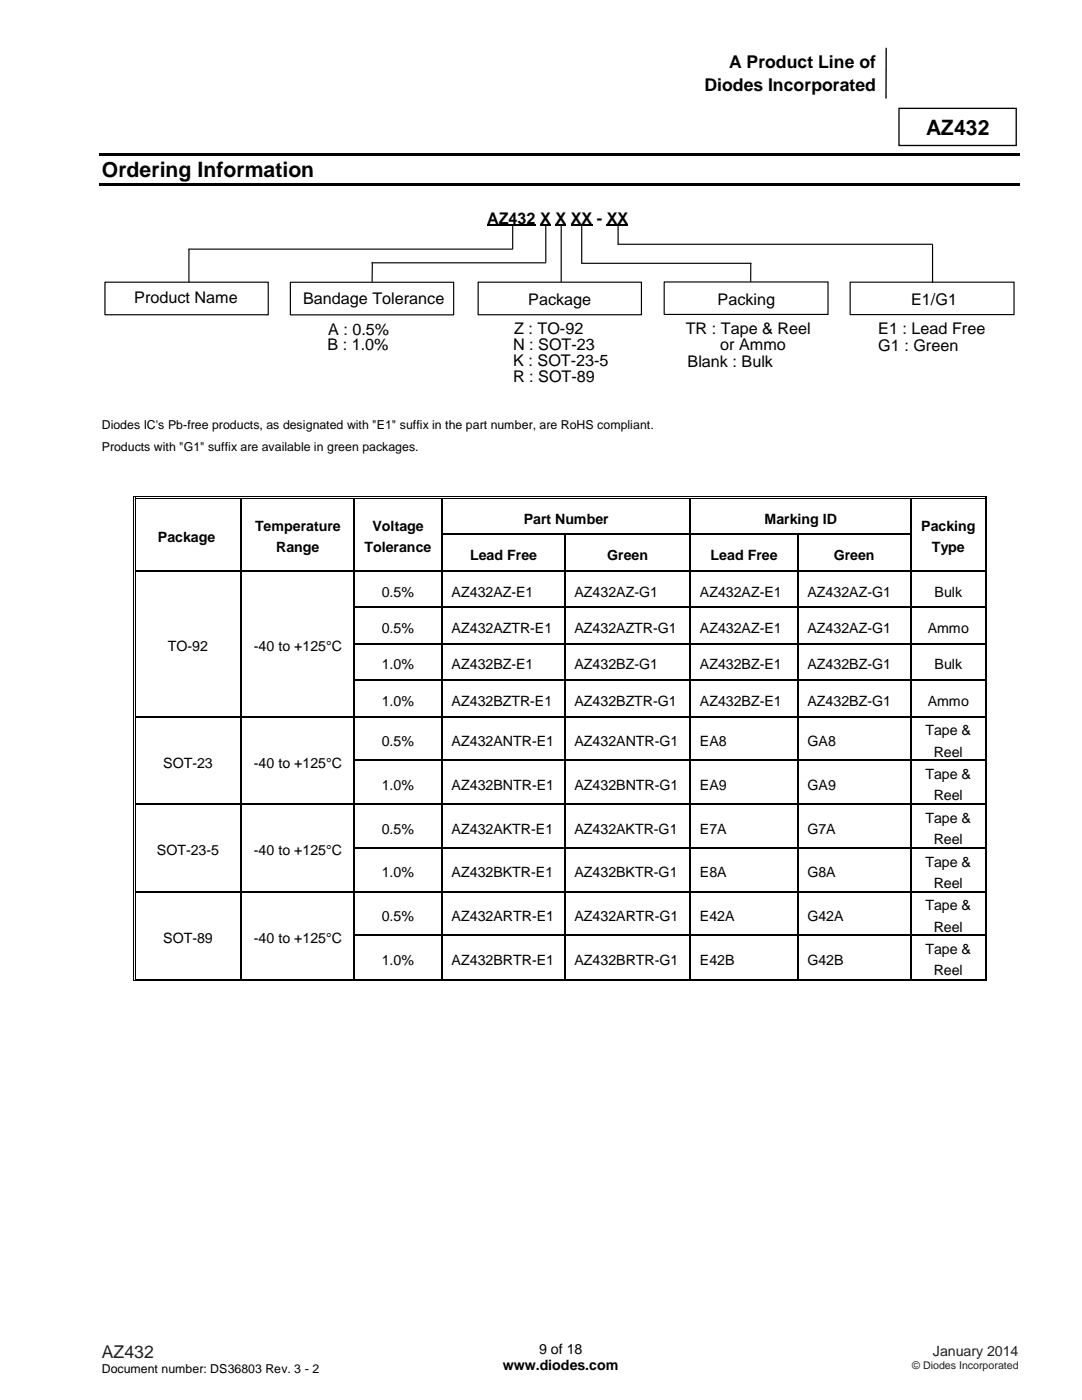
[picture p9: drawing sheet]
<svg xmlns="http://www.w3.org/2000/svg" width="216mm" height="279mm" viewBox="0 0 216 279" stroke-linecap="round" stroke-linejoin="round" font-family="sans-serif">
<defs><g id="words">
<g font-size="4.2">
<text x="184.8" y="26.9">AZ432</text>
<text x="20.3" y="35.3">Ordering Information</text>
</g>
<g font-size="3.5">
<text x="145.5" y="13.6">A Product Line of</text>
<text x="140.6" y="18.1">Diodes Incorporated</text>
</g>
<text font-size="3.5" fill="#231f20" x="20.3" y="270.9">AZ432</text>
<g font-size="3.2">
<text x="97.2" y="44.6">AZ432 X X XX - XX</text>
<text x="26.8" y="60.4">Product Name</text>
<text x="60.5" y="60.6">Bandage Tolerance</text>
<text x="105.4" y="60.8">Package</text>
<text x="143.2" y="60.8">Packing</text>
<text x="181.8" y="60.8">E1/G1</text>
<text x="65.4" y="69.9">B : 1.0%</text>
<text x="65.5" y="66.8">A : 0.5%</text>
<text x="102.4" y="69.8">N : SOT-23</text>
<text x="102.6" y="66.6">Z : TO-92</text>
<text x="136.8" y="66.6">TR : Tape &amp; Reel</text>
<text x="143.7" y="69.8">or Ammo</text>
<text x="175.3" y="70.1">G1 : Green</text>
<text x="175.3" y="66.6">E1 : Lead Free</text>
<text x="102.4" y="76.2">R : SOT-89</text>
<text x="102.4" y="73">K : SOT-23-5</text>
<text x="137.2" y="73.2">Blank : Bulk</text>
</g>
<g font-size="2.8">
<text x="50.9" y="106">Temperature</text>
<text x="74.3" y="106">Voltage</text>
<text x="104.5" y="104.5">Part Number</text>
<text x="152.5" y="104.5">Marking ID</text>
<text x="183.8" y="106">Packing</text>
<text x="31.5" y="108.1">Package</text>
<text x="55.1" y="110.3">Range</text>
<text x="72.7" y="110.3">Tolerance</text>
<text x="93.8" y="111.7">Lead Free</text>
<text x="121.1" y="111.7">Green</text>
<text x="141.8" y="111.7">Lead Free</text>
<text x="166.4" y="111.7">Green</text>
<text x="185.9" y="110.3">Type</text>
<text x="76.2" y="119.1">0.5%</text>
<text x="90.1" y="119.1">AZ432AZ-E1</text>
<text x="114.6" y="119.1">AZ432AZ-G1</text>
<text x="139.6" y="119.1">AZ432AZ-E1</text>
<text x="161.1" y="119.1">AZ432AZ-G1</text>
<text x="186.5" y="119.1">Bulk</text>
<text x="33.5" y="130">TO-92</text>
<text x="50.7" y="130">-40 to +125°C</text>
<text x="76.2" y="126.3">0.5%</text>
<text x="90.1" y="126.3">AZ432AZTR-E1</text>
<text x="114.6" y="126.3">AZ432AZTR-G1</text>
<text x="139.6" y="126.3">AZ432AZ-E1</text>
<text x="161.1" y="126.3">AZ432AZ-G1</text>
<text x="185.1" y="126.3">Ammo</text>
<text x="76.2" y="133.6">1.0%</text>
<text x="90.1" y="133.6">AZ432BZ-E1</text>
<text x="114.6" y="133.6">AZ432BZ-G1</text>
<text x="139.6" y="133.6">AZ432BZ-E1</text>
<text x="161.1" y="133.6">AZ432BZ-G1</text>
<text x="186.5" y="133.6">Bulk</text>
<text x="76.2" y="140.9">1.0%</text>
<text x="90.1" y="140.9">AZ432BZTR-E1</text>
<text x="114.6" y="140.9">AZ432BZTR-G1</text>
<text x="139.6" y="140.9">AZ432BZ-E1</text>
<text x="161.1" y="140.9">AZ432BZ-G1</text>
<text x="185.1" y="140.9">Ammo</text>
<text x="76.2" y="148.9">0.5%</text>
<text x="90.1" y="148.9">AZ432ANTR-E1</text>
<text x="114.6" y="148.9">AZ432ANTR-G1</text>
<text x="139.6" y="148.9">EA8</text>
<text x="161.1" y="148.9">GA8</text>
<text x="184.7" y="146.7">Tape &amp;</text>
<text x="32.6" y="153.2">SOT-23</text>
<text x="50.7" y="153.2">-40 to +125°C</text>
<text x="184.7" y="155.5">Tape &amp;</text>
<text x="186.3" y="151">Reel</text>
<text x="76.2" y="157.6">1.0%</text>
<text x="90.1" y="157.6">AZ432BNTR-E1</text>
<text x="114.6" y="157.6">AZ432BNTR-G1</text>
<text x="139.6" y="157.6">EA9</text>
<text x="161.1" y="157.6">GA9</text>
<text x="186.3" y="159.7">Reel</text>
<text x="76.2" y="166.4">0.5%</text>
<text x="90.1" y="166.4">AZ432AKTR-E1</text>
<text x="114.6" y="166.4">AZ432AKTR-G1</text>
<text x="139.6" y="166.4">E7A</text>
<text x="161.1" y="166.4">G7A</text>
<text x="184.7" y="164.2">Tape &amp;</text>
<text x="31.3" y="170.7">SOT-23-5</text>
<text x="50.7" y="170.7">-40 to +125°C</text>
<text x="184.7" y="173">Tape &amp;</text>
<text x="186.3" y="168.5">Reel</text>
<text x="76.2" y="175.1">1.0%</text>
<text x="90.1" y="175.1">AZ432BKTR-E1</text>
<text x="114.6" y="175.1">AZ432BKTR-G1</text>
<text x="139.6" y="175.1">E8A</text>
<text x="161.1" y="175.1">G8A</text>
<text x="186.3" y="177.2">Reel</text>
<text x="76.2" y="183.8">0.5%</text>
<text x="90.1" y="183.8">AZ432ARTR-E1</text>
<text x="114.6" y="183.8">AZ432ARTR-G1</text>
<text x="139.6" y="183.8">E42A</text>
<text x="161.1" y="183.8">G42A</text>
<text x="184.7" y="181.7">Tape &amp;</text>
<text x="186.3" y="185.9">Reel</text>
<text x="32.6" y="188.2">SOT-89</text>
<text x="50.7" y="188.2">-40 to +125°C</text>
<text x="184.7" y="190.4">Tape &amp;</text>
<text x="76.2" y="192.5">1.0%</text>
<text x="90.1" y="192.5">AZ432BRTR-E1</text>
<text x="114.6" y="192.5">AZ432BRTR-G1</text>
<text x="139.6" y="192.5">E42B</text>
<text x="161.1" y="192.5">G42B</text>
<text x="186.3" y="194.6">Reel</text>
<text x="100.3" y="273.5">www.diodes.com</text>
<text x="107.6" y="270.3">9 of 18</text>
</g>
<text font-size="2.8" fill="#231f20" x="186.1" y="270.6">January 2014</text>
<g font-size="2.5">
<text x="20.3" y="85.7">Diodes IC's Pb-free products, as designated with &quot;E1&quot; suffix in the part number, are RoHS compliant.</text>
<text x="20.3" y="89.9">Products with &quot;G1&quot; suffix are available in green packages.</text>
<text x="20.3" y="274">Document number: DS36803 Rev. 3 - 2</text>
</g>
<text font-size="2.1" fill="#231f20" x="182" y="273.2">© Diodes Incorporated</text>
</g></defs>
<path d="M176.8 9.6v10M179.4 21.6h23.4v7.4h-23.4z" fill="none" stroke="#000" stroke-width=".26"/>
<g fill="#000">
<path d="M19.8 30.5h183.6v.5h-183.6z" fill-rule="evenodd"/>
<path d="M19.8 36.6h183.6v.5h-183.6z" fill-rule="evenodd"/>
<path d="M26.6 99h.2v.6h-.2z" fill-rule="evenodd"/>
<path d="M26.6 99h.5v.2h-.5z" fill-rule="evenodd"/>
<path d="M26.9 99.4h.2v.2h-.2z" fill-rule="evenodd"/>
<path d="M26.9 99.4h.2v.1h-.2z" fill-rule="evenodd"/>
<path d="M48.1 99.5l.2 .1z" fill-rule="evenodd"/>
<path d="M48.1 99h.5v.2h-.5z" fill-rule="evenodd"/>
<path d="M48.1 99.4h.5v.1h-.5z" fill-rule="evenodd"/>
<path d="M70.5 99.5l.3 .1z" fill-rule="evenodd"/>
<path d="M70.5 99h.6v.2h-.6z" fill-rule="evenodd"/>
<path d="M70.5 99.4h.6v.1h-.6z" fill-rule="evenodd"/>
<path d="M88.1 99.5l.2 .1z" fill-rule="evenodd"/>
<path d="M88.1 99h.5v.2h-.5z" fill-rule="evenodd"/>
<path d="M88.1 99.4h.5v.1h-.5z" fill-rule="evenodd"/>
<path d="M137.6 99.5l.3 .1z" fill-rule="evenodd"/>
<path d="M137.6 99h.5v.2h-.5z" fill-rule="evenodd"/>
<path d="M137.6 99.4h.5v.1h-.5z" fill-rule="evenodd"/>
<path d="M181.6 99.5l.3 .1z" fill-rule="evenodd"/>
<path d="M181.6 99h.5v.2h-.5z" fill-rule="evenodd"/>
<path d="M181.6 99.4h.5v.1h-.5z" fill-rule="evenodd"/>
<path d="M196.5 99h.5v.2h-.5z" fill-rule="evenodd"/>
<path d="M196.5 99.4h.1v.2h-.1z" fill-rule="evenodd"/>
<path d="M196.5 99.4h.1v.1h-.1z" fill-rule="evenodd"/>
<path d="M196.8 99h.2v.6h-.2z" fill-rule="evenodd"/>
<path d="M26.6 106.5h.2v.3h-.2z" fill-rule="evenodd"/>
<path d="M26.6 113.8h.2v.3h-.2z" fill-rule="evenodd"/>
<path d="M26.9 106.5h.2v.3h-.2z" fill-rule="evenodd"/>
<path d="M26.9 113.8h.2v.3h-.2z" fill-rule="evenodd"/>
<path d="M48.1 106.5h.2v.3h-.2z" fill-rule="evenodd"/>
<path d="M48.1 113.8h.2v.3h-.2z" fill-rule="evenodd"/>
<path d="M70.5 106.5h.3v.3h-.3z" fill-rule="evenodd"/>
<path d="M70.5 113.8h.3v.3h-.3z" fill-rule="evenodd"/>
<path d="M88.1 106.5h.2v.3h-.2z" fill-rule="evenodd"/>
<path d="M88.1 113.8h.2v.3h-.2z" fill-rule="evenodd"/>
<path d="M112.6 106.5h.2v.3h-.2z" fill-rule="evenodd"/>
<path d="M112.6 113.8h.2v.3h-.2z" fill-rule="evenodd"/>
<path d="M137.6 106.5h.3v.3h-.3z" fill-rule="evenodd"/>
<path d="M137.6 113.8h.3v.3h-.3z" fill-rule="evenodd"/>
<path d="M159.1 106.5h.2v.3h-.2z" fill-rule="evenodd"/>
<path d="M159.1 113.8h.2v.3h-.2z" fill-rule="evenodd"/>
<path d="M181.6 106.5h.3v.3h-.3z" fill-rule="evenodd"/>
<path d="M181.6 113.8h.3v.3h-.3z" fill-rule="evenodd"/>
<path d="M196.5 106.5h.1v.3h-.1z" fill-rule="evenodd"/>
<path d="M196.5 113.8h.1v.3h-.1z" fill-rule="evenodd"/>
<path d="M196.8 106.5h.2v.3h-.2z" fill-rule="evenodd"/>
<path d="M196.8 113.8h.2v.3h-.2z" fill-rule="evenodd"/>
<path d="M26.6 121.1h.2v.2h-.2z" fill-rule="evenodd"/>
<path d="M26.6 128.3h.2v.3h-.2z" fill-rule="evenodd"/>
<path d="M26.6 135.6h.2v.3h-.2z" fill-rule="evenodd"/>
<path d="M26.9 121.1h.2v.2h-.2z" fill-rule="evenodd"/>
<path d="M26.9 128.3h.2v.3h-.2z" fill-rule="evenodd"/>
<path d="M26.9 135.6h.2v.3h-.2z" fill-rule="evenodd"/>
<path d="M48.1 121.1h.2v.2h-.2z" fill-rule="evenodd"/>
<path d="M48.1 128.3h.2v.3h-.2z" fill-rule="evenodd"/>
<path d="M48.1 135.6h.2v.3h-.2z" fill-rule="evenodd"/>
<path d="M70.5 121.1h.3v.2h-.3z" fill-rule="evenodd"/>
<path d="M70.5 128.3h.3v.3h-.3z" fill-rule="evenodd"/>
<path d="M70.5 135.6h.3v.3h-.3z" fill-rule="evenodd"/>
<path d="M88.1 121.1h.2v.2h-.2z" fill-rule="evenodd"/>
<path d="M88.1 128.3h.2v.3h-.2z" fill-rule="evenodd"/>
<path d="M88.1 135.6h.2v.3h-.2z" fill-rule="evenodd"/>
<path d="M112.6 121.1h.2v.2h-.2z" fill-rule="evenodd"/>
<path d="M112.6 128.3h.2v.3h-.2z" fill-rule="evenodd"/>
<path d="M112.6 135.6h.2v.3h-.2z" fill-rule="evenodd"/>
<path d="M137.6 121.1h.3v.2h-.3z" fill-rule="evenodd"/>
<path d="M137.6 128.3h.3v.3h-.3z" fill-rule="evenodd"/>
<path d="M137.6 135.6h.3v.3h-.3z" fill-rule="evenodd"/>
<path d="M159.1 121.1h.2v.2h-.2z" fill-rule="evenodd"/>
<path d="M159.1 128.3h.2v.3h-.2z" fill-rule="evenodd"/>
<path d="M159.1 135.6h.2v.3h-.2z" fill-rule="evenodd"/>
<path d="M181.6 121.1h.3v.2h-.3z" fill-rule="evenodd"/>
<path d="M181.6 128.3h.3v.3h-.3z" fill-rule="evenodd"/>
<path d="M181.6 135.6h.3v.3h-.3z" fill-rule="evenodd"/>
<path d="M196.5 121.1h.1v.2h-.1z" fill-rule="evenodd"/>
<path d="M196.5 128.3h.1v.3h-.1z" fill-rule="evenodd"/>
<path d="M196.5 135.6h.1v.3h-.1z" fill-rule="evenodd"/>
<path d="M196.8 121.1h.2v.2h-.2z" fill-rule="evenodd"/>
<path d="M196.8 128.3h.2v.3h-.2z" fill-rule="evenodd"/>
<path d="M196.8 135.6h.2v.3h-.2z" fill-rule="evenodd"/>
<path d="M26.6 142.9h.2v.2h-.2z" fill-rule="evenodd"/>
<path d="M26.6 151.6h.2v.3h-.2z" fill-rule="evenodd"/>
<path d="M26.9 142.9h.2v.2h-.2z" fill-rule="evenodd"/>
<path d="M26.9 151.6h.2v.3h-.2z" fill-rule="evenodd"/>
<path d="M48.1 142.9h.2v.2h-.2z" fill-rule="evenodd"/>
<path d="M48.1 151.6h.2v.3h-.2z" fill-rule="evenodd"/>
<path d="M70.5 142.9h.3v.2h-.3z" fill-rule="evenodd"/>
<path d="M70.5 151.6h.3v.3h-.3z" fill-rule="evenodd"/>
<path d="M88.1 142.9h.2v.2h-.2z" fill-rule="evenodd"/>
<path d="M88.1 151.6h.2v.3h-.2z" fill-rule="evenodd"/>
<path d="M112.6 142.9h.2v.2h-.2z" fill-rule="evenodd"/>
<path d="M112.6 151.6h.2v.3h-.2z" fill-rule="evenodd"/>
<path d="M137.6 142.9h.3v.2h-.3z" fill-rule="evenodd"/>
<path d="M137.6 151.6h.3v.3h-.3z" fill-rule="evenodd"/>
<path d="M159.1 142.9h.2v.2h-.2z" fill-rule="evenodd"/>
<path d="M159.1 151.6h.2v.3h-.2z" fill-rule="evenodd"/>
<path d="M181.6 142.9h.3v.2h-.3z" fill-rule="evenodd"/>
<path d="M181.6 151.6h.3v.3h-.3z" fill-rule="evenodd"/>
<path d="M196.5 142.9h.1v.2h-.1z" fill-rule="evenodd"/>
<path d="M196.5 151.6h.1v.3h-.1z" fill-rule="evenodd"/>
<path d="M196.8 142.9h.2v.2h-.2z" fill-rule="evenodd"/>
<path d="M196.8 151.6h.2v.3h-.2z" fill-rule="evenodd"/>
<path d="M26.6 160.3h.2v.3h-.2z" fill-rule="evenodd"/>
<path d="M26.6 169.1h.2v.3h-.2z" fill-rule="evenodd"/>
<path d="M26.6 177.8h.2v.3h-.2z" fill-rule="evenodd"/>
<path d="M26.9 160.3h.2v.3h-.2z" fill-rule="evenodd"/>
<path d="M26.9 169.1h.2v.3h-.2z" fill-rule="evenodd"/>
<path d="M26.9 177.8h.2v.3h-.2z" fill-rule="evenodd"/>
<path d="M48.1 160.3h.2v.3h-.2z" fill-rule="evenodd"/>
<path d="M48.1 169.1h.2v.3h-.2z" fill-rule="evenodd"/>
<path d="M48.1 177.8h.2v.3h-.2z" fill-rule="evenodd"/>
<path d="M70.5 160.3h.3v.3h-.3z" fill-rule="evenodd"/>
<path d="M70.5 169.1h.3v.3h-.3z" fill-rule="evenodd"/>
<path d="M70.5 177.8h.3v.3h-.3z" fill-rule="evenodd"/>
<path d="M88.1 160.3h.2v.3h-.2z" fill-rule="evenodd"/>
<path d="M88.1 169.1h.2v.3h-.2z" fill-rule="evenodd"/>
<path d="M88.1 177.8h.2v.3h-.2z" fill-rule="evenodd"/>
<path d="M112.6 160.3h.2v.3h-.2z" fill-rule="evenodd"/>
<path d="M112.6 169.1h.2v.3h-.2z" fill-rule="evenodd"/>
<path d="M112.6 177.8h.2v.3h-.2z" fill-rule="evenodd"/>
<path d="M137.6 160.3h.3v.3h-.3z" fill-rule="evenodd"/>
<path d="M137.6 169.1h.3v.3h-.3z" fill-rule="evenodd"/>
<path d="M137.6 177.8h.3v.3h-.3z" fill-rule="evenodd"/>
<path d="M159.1 160.3h.2v.3h-.2z" fill-rule="evenodd"/>
<path d="M159.1 169.1h.2v.3h-.2z" fill-rule="evenodd"/>
<path d="M159.1 177.8h.2v.3h-.2z" fill-rule="evenodd"/>
<path d="M181.6 160.3h.3v.3h-.3z" fill-rule="evenodd"/>
<path d="M181.6 169.1h.3v.3h-.3z" fill-rule="evenodd"/>
<path d="M181.6 177.8h.3v.3h-.3z" fill-rule="evenodd"/>
<path d="M196.5 160.3h.1v.3h-.1z" fill-rule="evenodd"/>
<path d="M196.5 169.1h.1v.3h-.1z" fill-rule="evenodd"/>
<path d="M196.5 177.8h.1v.3h-.1z" fill-rule="evenodd"/>
<path d="M196.8 160.3h.2v.3h-.2z" fill-rule="evenodd"/>
<path d="M196.8 169.1h.2v.3h-.2z" fill-rule="evenodd"/>
<path d="M196.8 177.8h.2v.3h-.2z" fill-rule="evenodd"/>
<path d="M26.6 186.5h.2v.3h-.2z" fill-rule="evenodd"/>
<path d="M26.6 195.3h.2v.5h-.2z" fill-rule="evenodd"/>
<path d="M26.6 195.6h.5v.2h-.5z" fill-rule="evenodd"/>
<path d="M26.9 186.5h.2v.3h-.2z" fill-rule="evenodd"/>
<path d="M26.9 195.3h.2v.2h-.2z" fill-rule="evenodd"/>
<path d="M26.9 195.3h.2v.2h-.2z" fill-rule="evenodd"/>
<path d="M48.1 186.5h.2v.3h-.2z" fill-rule="evenodd"/>
<path d="M48.1 195.3h.5v.2h-.5z" fill-rule="evenodd"/>
<path d="M48.1 195.6h.5v.2h-.5z" fill-rule="evenodd"/>
<path d="M70.5 186.5h.3v.3h-.3z" fill-rule="evenodd"/>
<path d="M70.5 195.3h.6v.2h-.6z" fill-rule="evenodd"/>
<path d="M70.5 195.6h.6v.2h-.6z" fill-rule="evenodd"/>
<path d="M88.1 186.5h.2v.3h-.2z" fill-rule="evenodd"/>
<path d="M88.1 195.3h.5v.2h-.5z" fill-rule="evenodd"/>
<path d="M88.1 195.6h.5v.2h-.5z" fill-rule="evenodd"/>
<path d="M112.6 186.5h.2v.3h-.2z" fill-rule="evenodd"/>
<path d="M112.6 195.3h.5v.2h-.5z" fill-rule="evenodd"/>
<path d="M112.6 195.6h.5v.2h-.5z" fill-rule="evenodd"/>
<path d="M137.6 186.5h.3v.3h-.3z" fill-rule="evenodd"/>
<path d="M137.6 195.3h.5v.2h-.5z" fill-rule="evenodd"/>
<path d="M137.6 195.6h.5v.2h-.5z" fill-rule="evenodd"/>
<path d="M159.1 186.5h.2v.3h-.2z" fill-rule="evenodd"/>
<path d="M159.1 195.3h.5v.2h-.5z" fill-rule="evenodd"/>
<path d="M159.1 195.6h.5v.2h-.5z" fill-rule="evenodd"/>
<path d="M181.6 186.5h.3v.3h-.3z" fill-rule="evenodd"/>
<path d="M181.6 195.3h.5v.2h-.5z" fill-rule="evenodd"/>
<path d="M181.6 195.6h.5v.2h-.5z" fill-rule="evenodd"/>
<path d="M196.5 186.5h.1v.3h-.1z" fill-rule="evenodd"/>
<path d="M196.5 195.6h.5v.2h-.5z" fill-rule="evenodd"/>
<path d="M196.5 195.3h.1v.2h-.1z" fill-rule="evenodd"/>
<path d="M196.5 195.3h.1v.2h-.1z" fill-rule="evenodd"/>
<path d="M196.8 186.5h.2v.3h-.2z" fill-rule="evenodd"/>
<path d="M196.8 195.3h.2v.5h-.2z" fill-rule="evenodd"/>
</g>
<path d="M97.2 45h9.7M107.8 45h2.1M110.8 45h2.2M113.9 45h4.3M121.1 45h4.3" fill="none" stroke="#000" stroke-width=".34"/>
<g fill="none" stroke="#000" stroke-width=".23">
<path d="M20.9 56.3h32.6v6.5h-32.6zM57.9 56.3h32.6v6.5h-32.6zM74.2 52.4h34.7M74.3 52.4l-.1 3.8M95.4 56.3h32.6v6.5h-32.6zM102.2 49.7h-64.5v6.6M102.3 45.1v4.6M108.9 45.1v7.2M112 45.2v11M116.1 45.2v7.4M116.1 52.6h33.8M123.3 45.2v3.6"/>
<path d="M123.4 48.7h62.6M132.5 56.3h32.7v6.5h-32.7zM149.8 52.6v3.6M169.6 56.3h32.7v6.5h-32.7zM186.1 48.8v7.5"/>
</g>
<g fill="none" stroke="#000" stroke-width=".2">
<path d="M26.7 99.6v6.9M27 99.6v6.9M27.1 99.1h21M27.1 99.5h21M48.6 99.1h21.9M48.6 99.5h21.9M71.1 99.1h17M71.1 99.5h17M88.6 99.1h49M88.6 99.5h49M138.1 99.1h43.5M138.1 99.5h43.5"/>
<path d="M182.1 99.1h14.4M182.1 99.5h14.4M196.6 99.6v6.9M196.9 99.6v6.9M26.7 106.8v7M26.7 114.1v7M27 106.8v7M27 114.1v7M196.6 106.8v7M196.6 114.1v7M196.9 106.8v7M196.9 114.1v7"/>
<path d="M26.7 121.3v7M26.7 128.6v7M26.7 135.9v7M27 121.3v7M27 128.6v7M27 135.9v7M196.6 121.3v7M196.6 128.6v7M196.6 135.9v7M196.9 121.3v7M196.9 128.6v7M196.9 135.9v7"/>
<path d="M26.7 143.1v8.5M26.7 151.9v8.4M27 143.1v8.5M27 151.9v8.4M196.6 143.1v8.5M196.6 151.9v8.4M196.9 143.1v8.5M196.9 151.9v8.4M26.7 160.6v8.5M26.7 169.4v8.4M26.7 178.1v8.4M27 160.6v8.5"/>
<path d="M27 169.4v8.4M27 178.1v8.4M196.6 160.6v8.5M196.6 169.4v8.4M196.6 178.1v8.4M196.9 160.6v8.5M196.9 169.4v8.4M196.9 178.1v8.4M26.7 186.8v8.5M27 186.8v8.5M27.1 195.7h21M27.1 195.4h21"/>
<path d="M48.6 195.7h21.9M48.6 195.4h21.9M71.1 195.7h17M71.1 195.4h17M88.6 195.7h24M88.6 195.4h24M113.1 195.7h24.5M113.1 195.4h24.5M138.1 195.7h21M138.1 195.4h21M159.6 195.7h22M159.6 195.4h22"/>
<path d="M182.1 195.7h14.4M182.1 195.4h14.4M196.6 186.8v8.5M196.9 186.8v8.5"/>
</g>
<g fill="none" stroke="#000" stroke-width=".25">
<path d="M48.2 99.6v6.9M70.7 99.6v6.9M88.2 99.6v6.9M137.7 99.6v6.9M181.7 99.6v6.9M27.1 113.9h21M48.2 106.8v7M48.2 114.1v7M48.3 113.9h22.2M70.7 106.8v7M70.7 114.1v7M70.8 113.9h17.3"/>
<path d="M88.2 106.8v7M88.2 114.1v7M88.3 106.7h24.3M88.3 113.9h24.3M112.7 106.8v7M112.7 114.1v7M112.8 106.7h24.8M112.8 113.9h24.8M137.7 106.8v7M137.7 114.1v7M137.9 106.7h21.2M137.9 113.9h21.2"/>
<path d="M159.2 106.8v7M159.2 114.1v7M159.3 106.7h22.3M159.3 113.9h22.3M181.7 106.8v7M181.7 114.1v7M181.9 113.9h14.6M48.2 121.3v7M48.2 128.6v7M48.2 135.9v7M70.7 121.3v7M70.7 128.6v7"/>
<path d="M70.7 135.9v7M70.8 121.2h17.3M70.8 128.5h17.3M70.8 135.7h17.3M88.2 121.3v7M88.2 128.6v7M88.2 135.9v7M88.3 121.2h24.3M88.3 128.5h24.3M88.3 135.7h24.3M112.7 121.3v7M112.7 128.6v7"/>
<path d="M112.7 135.9v7M112.8 121.2h24.8M112.8 128.5h24.8M112.8 135.7h24.8M137.7 121.3v7M137.7 128.6v7M137.7 135.9v7M137.9 121.2h21.2M137.9 128.5h21.2M137.9 135.7h21.2M159.2 121.3v7M159.2 128.6v7"/>
<path d="M159.2 135.9v7M159.3 121.2h22.3M159.3 128.5h22.3M159.3 135.7h22.3M181.7 121.3v7M181.7 128.6v7M181.7 135.9v7M181.9 121.2h14.6M181.9 128.5h14.6M181.9 135.7h14.6M27.1 143h21M48.2 143.1v8.5"/>
<path d="M48.2 151.9v8.4M48.3 143h22.2M70.7 143.1v8.5M70.7 151.9v8.4M70.8 143h17.3M70.8 151.7h17.3M88.2 143.1v8.5M88.2 151.9v8.4M88.3 143h24.3M88.3 151.7h24.3M112.7 143.1v8.5M112.7 151.9v8.4"/>
<path d="M112.8 143h24.8M112.8 151.7h24.8M137.7 143.1v8.5M137.7 151.9v8.4M137.9 143h21.2M137.9 151.7h21.2M159.2 143.1v8.5M159.2 151.9v8.4M159.3 143h22.3M159.3 151.7h22.3M181.7 143.1v8.5M181.7 151.9v8.4"/>
<path d="M181.9 143h14.6M181.9 151.7h14.6M27.1 160.5h21M27.1 178h21M48.2 160.6v8.5M48.2 169.4v8.4M48.2 178.1v8.4M48.3 160.5h22.2M48.3 178h22.2M70.7 160.6v8.5M70.7 169.4v8.4M70.7 178.1v8.4"/>
<path d="M70.8 160.5h17.3M70.8 169.2h17.3M70.8 178h17.3M88.2 160.6v8.5M88.2 169.4v8.4M88.2 178.1v8.4M88.3 160.5h24.3M88.3 169.2h24.3M88.3 178h24.3M112.7 160.6v8.5M112.7 169.4v8.4M112.7 178.1v8.4"/>
<path d="M112.8 160.5h24.8M112.8 169.2h24.8M112.8 178h24.8M137.7 160.6v8.5M137.7 169.4v8.4M137.7 178.1v8.4M137.9 160.5h21.2M137.9 169.2h21.2M137.9 178h21.2M159.2 160.6v8.5M159.2 169.4v8.4M159.2 178.1v8.4"/>
<path d="M159.3 160.5h22.3M159.3 169.2h22.3M159.3 178h22.3M181.7 160.6v8.5M181.7 169.4v8.4M181.7 178.1v8.4M181.9 160.5h14.6M181.9 169.2h14.6M181.9 178h14.6M48.2 186.8v8.5M70.7 186.8v8.5M70.8 186.7h17.3"/>
<path d="M88.2 186.8v8.5M88.3 186.7h24.3M112.7 186.8v8.5M112.8 186.7h24.8M137.7 186.8v8.5M137.9 186.7h21.2M159.2 186.8v8.5M159.3 186.7h22.3M181.7 186.8v8.5M181.9 186.7h14.6"/>
</g>
<use href="#words"/>
</svg>
